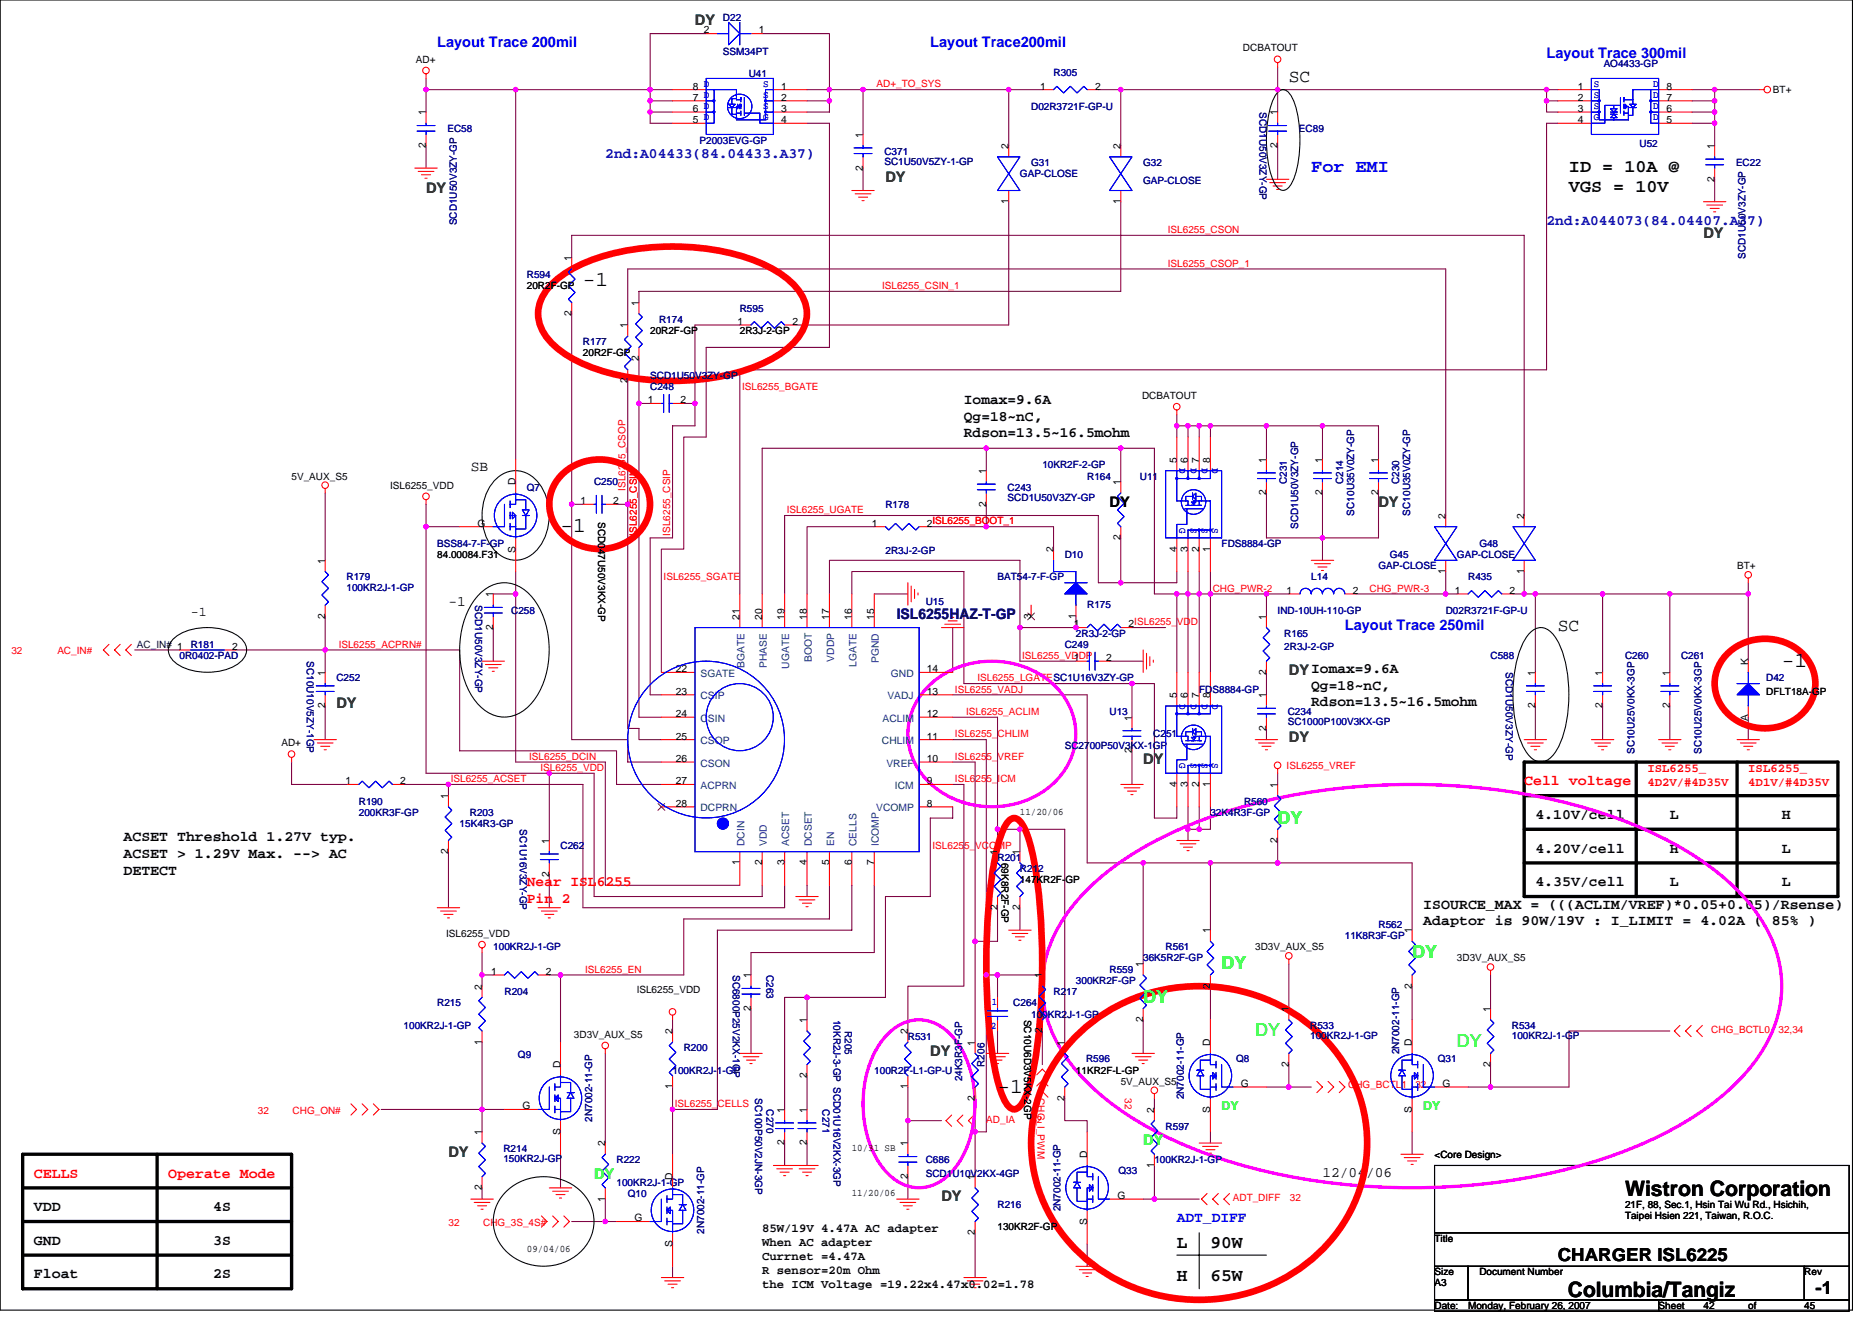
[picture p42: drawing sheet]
<svg xmlns="http://www.w3.org/2000/svg" width="297mm" height="210mm" viewBox="0 0 297 210" stroke-linecap="round" stroke-linejoin="round" font-family="sans-serif">
<defs><g id="words">
<g font-size="3.4">
<text x="92.5" y="45.4">-1</text>
<text x="88.9" y="84.5">-1</text>
<text x="282.7" y="105.8">-1</text>
<text x="158.3" y="173.4">-1</text>
<text x="257.8" y="189.8">Wistron Corporation</text>
<text x="248.8" y="205.8">Columbia/Tangiz</text>
</g>
<g font-size="2.8">
<text x="204.5" y="12.9">SC</text>
<text x="249" y="27.2">ID = 10A @</text>
<text x="249" y="30.4">VGS = 10V</text>
<text x="247.2" y="100.1">SC</text>
<text x="186.7" y="197.9">L</text>
<text x="192.1" y="197.9">90W</text>
<text x="186.7" y="203.3">H</text>
<text x="192.1" y="203.3">65W</text>
<text x="247.2" y="200">CHARGER ISL6225</text>
<text x="288.1" y="205.3">-1</text>
</g>
<text font-size="2.8" fill="#00f" x="208.1" y="27.2">For EMI</text>
<g font-size="2.8" fill="#0f0">
<text x="202.7" y="130.7">DY</text>
<text x="193.8" y="153.8">DY</text>
<text x="224.1" y="152">DY</text>
<text x="181.4" y="159.1">DY</text>
<text x="199.2" y="164.3">DY</text>
<text x="231.2" y="166.1">DY</text>
</g>
<g font-size="2.3" fill="#008000">
<text x="110.3" y="3.9">DY</text>
<text x="140.5" y="28.8">DY</text>
<text x="67.6" y="30.6">DY</text>
<text x="270.3" y="37.7">DY</text>
<text x="218.7" y="80.4">DY</text>
<text x="204.5" y="107">DYIomax=9.6A</text>
<text x="53.4" y="112.4">DY</text>
<text x="204.5" y="117.7">DY</text>
<text x="181.4" y="121.3">DY</text>
<text x="147.6" y="167.5">DY</text>
<text x="71.2" y="183.5">DY</text>
<text x="149.4" y="190.6">DY</text>
</g>
<g font-size="2.3" fill="#00f">
<text x="69.4" y="7.5">Layout Trace 200mil</text>
<text x="147.6" y="7.5">Layout Trace200mil</text>
<text x="245.4" y="9.2">Layout Trace 300mil</text>
<text x="213.4" y="99.9">Layout Trace 250mil</text>
<text x="186.7" y="194">ADT_DIFF</text>
</g>
<g font-size="2.3" fill="#0000a0">
<text x="96.1" y="25">2nd:A04433(84.04433.A37)</text>
<text x="245.4" y="35.7">2nd:A044073(84.04407.A37)</text>
</g>
<g font-size="2.3">
<text x="152.9" y="64.2">Iomax=9.6A</text>
<text x="152.9" y="66.8">Qg=18~nC,</text>
<text x="152.9" y="69.4">Rdson=13.5~16.5mohm</text>
<text x="74.7" y="74.7">SB</text>
<text x="176.1" y="80.4">DY</text>
<text x="71.2" y="96.1">-1</text>
<text x="208.1" y="109.5">Qg=18~nC,</text>
<text x="208.1" y="112.1">Rdson=13.5~16.5mohm</text>
<text x="243.6" y="129.9">4.10V/cell</text>
<text x="265" y="129.9">L</text>
<text x="282.7" y="129.9">H</text>
<text x="19.6" y="133.5">ACSET Threshold 1.27V typ.</text>
<text x="19.6" y="136.1">ACSET &gt; 1.29V Max. --&gt; AC</text>
<text x="243.6" y="135.3">4.20V/cell</text>
<text x="265" y="135.3">H</text>
<text x="282.7" y="135.3">L</text>
<text x="19.6" y="138.7">DETECT</text>
<text x="243.6" y="140.6">4.35V/cell</text>
<text x="265" y="140.6">L</text>
<text x="282.7" y="140.6">L</text>
<text x="225.8" y="144.2">ISOURCE_MAX = (((ACLIM/VREF)*0.05+0.05)/Rsense)</text>
<text x="225.8" y="146.8">Adaptor is 90W/19V : I_LIMIT = 4.02A ( 85% )</text>
<text x="209.8" y="186.8">12/04/06</text>
<text x="5.4" y="192.2">VDD</text>
<text x="5.4" y="197.5">GND</text>
<text x="33.8" y="192.2">4S</text>
<text x="33.8" y="197.5">3S</text>
<text x="5.4" y="202.8">Float</text>
<text x="33.8" y="202.8">2S</text>
</g>
<text font-size="2.3" fill="#000080" x="142.3" y="98.1">ISL6255HAZ-T-GP</text>
<g font-size="2.3" fill="#f00">
<text x="241.8" y="124.6">Cell voltage</text>
<text x="83.6" y="140.6">Near ISL6255</text>
<text x="83.6" y="143.2">Pin 2</text>
<text x="5.4" y="186.8">CELLS</text>
<text x="26.7" y="186.8">Operate Mode</text>
</g>
<g font-size="2.3" fill="#00ff40">
<text x="181.4" y="181.7">DY</text>
<text x="94.3" y="187">DY</text>
</g>
<text font-size="2.1" x="30.3" y="97.7">-1</text>
<g font-size="1.9" fill="#f00">
<text x="261.4" y="122.5">ISL6255_</text>
<text x="261.4" y="124.8">4D2V/#4D35V</text>
<text x="277.4" y="122.5">ISL6255_</text>
<text x="277.4" y="124.8">4D1V/#4D35V</text>
</g>
<g font-size="1.9" fill="#00ff40">
<text x="193.8" y="176.1">DY</text>
<text x="225.8" y="176.1">DY</text>
</g>
<g font-size="1.9">
<text x="120.9" y="195.4">85W/19V 4.47A AC adapter</text>
<text x="120.9" y="197.7">When AC adapter</text>
<text x="120.9" y="199.9">Currnet =4.47A</text>
<text x="120.9" y="202.1">R sensor=20m Ohm</text>
<text x="120.9" y="204.3">the ICM Voltage =19.22x4.47x0.02=1.78</text>
</g>
<g font-size="1.6">
<text x="111.7" y="5.3">2</text>
<text x="120.4" y="5.3">1</text>
<text x="66" y="9.9">AD+</text>
<text x="197.2" y="8.2">DCBATOUT</text>
<text x="109.9" y="17.8">6</text>
<text x="109.9" y="16">7</text>
<text x="109.9" y="14.2">8 D</text>
<text x="124" y="14.2">1</text>
<text x="124" y="16">2</text>
<text x="124" y="17.8">3</text>
<text x="165" y="14.2">1</text>
<text x="173.8" y="14.2">2</text>
<text x="250.4" y="14.2">1</text>
<text x="250.4" y="16">2</text>
<text x="250.4" y="17.8">3</text>
<text x="264.4" y="17.8">6</text>
<text x="264.4" y="16">7</text>
<text x="264.4" y="14.2">8</text>
<text x="281.3" y="14.8">BT+</text>
<text x="67.6" y="23.5" transform="rotate(-90 67.6 23.5)">2</text>
<text x="67.6" y="18.3" transform="rotate(-90 67.6 18.3)">1</text>
<text x="109.9" y="19.5">5</text>
<text x="124" y="19.5">4</text>
<text x="136.9" y="21.9" transform="rotate(-90 136.9 21.9)">1</text>
<text x="160" y="23.6" transform="rotate(-90 160 23.6)">2</text>
<text x="177.8" y="23.6" transform="rotate(-90 177.8 23.6)">2</text>
<text x="202.7" y="23.5" transform="rotate(-90 202.7 23.5)">2</text>
<text x="202.7" y="18.3" transform="rotate(-90 202.7 18.3)">1</text>
<text x="250.4" y="19.5">4</text>
<text x="264.4" y="19.5">5</text>
<text x="272.1" y="23.6" transform="rotate(-90 272.1 23.6)">1</text>
<text x="136.9" y="27.1" transform="rotate(-90 136.9 27.1)">2</text>
<text x="272.1" y="28.8" transform="rotate(-90 272.1 28.8)">2</text>
<text x="160" y="32.4" transform="rotate(-90 160 32.4)">1</text>
<text x="177.8" y="32.4" transform="rotate(-90 177.8 32.4)">1</text>
<text x="90.7" y="41.4" transform="rotate(-90 90.7 41.4)">1</text>
<text x="83.6" y="45.9">20R2F-GP</text>
<text x="90.7" y="50.2" transform="rotate(-90 90.7 50.2)">2</text>
<text x="99.6" y="52.1" transform="rotate(-90 99.6 52.1)">1</text>
<text x="101.4" y="48.5" transform="rotate(-90 101.4 48.5)">1</text>
<text x="103.2" y="53">20R2F-GP</text>
<text x="117" y="51.5">1</text>
<text x="117.4" y="53">2R3J-2-GP</text>
<text x="125.7" y="51.5">2</text>
<text x="92.5" y="56.5">20R2F-GP</text>
<text x="101.4" y="57.3" transform="rotate(-90 101.4 57.3)">2</text>
<text x="99.6" y="60.8" transform="rotate(-90 99.6 60.8)">2</text>
<text x="102.8" y="64">1</text>
<text x="108" y="64">2</text>
<text x="181.2" y="63.3">DCBATOUT</text>
<text x="46.3" y="76.1">5V_AUX_S5</text>
<text x="61.9" y="77.5">ISL6255_VDD</text>
<text x="81.8" y="77" transform="rotate(-90 81.8 77)">D</text>
<text x="156.5" y="75.2" transform="rotate(-90 156.5 75.2)">1</text>
<text x="177.8" y="77" transform="rotate(-90 177.8 77)">1</text>
<text x="186.7" y="73.4" transform="rotate(-90 186.7 73.4)">5</text>
<text x="188.5" y="73.4" transform="rotate(-90 188.5 73.4)">6</text>
<text x="190.3" y="73.4" transform="rotate(-90 190.3 73.4)">7</text>
<text x="192" y="73.4" transform="rotate(-90 192 73.4)">8</text>
<text x="200.9" y="73.4" transform="rotate(-90 200.9 73.4)">1</text>
<text x="209.8" y="73.4" transform="rotate(-90 209.8 73.4)">1</text>
<text x="218.7" y="73.4" transform="rotate(-90 218.7 73.4)">1</text>
<text x="75.8" y="83.5">G</text>
<text x="92.1" y="80">1</text>
<text x="94.9" y="82.8" transform="rotate(90 94.9 82.8)">SCD047U50V3KX-GP</text>
<text x="97.3" y="80">2</text>
<text x="138.4" y="83.5">1</text>
<text x="147.1" y="83.5">2ISL6255_BOOT_1</text>
<text x="156.5" y="80.4" transform="rotate(-90 156.5 80.4)">2</text>
<text x="200.9" y="78.6" transform="rotate(-90 200.9 78.6)">2</text>
<text x="209.8" y="78.6" transform="rotate(-90 209.8 78.6)">2</text>
<text x="218.7" y="78.6" transform="rotate(-90 218.7 78.6)">2</text>
<text x="229.4" y="82.3" transform="rotate(-90 229.4 82.3)">2</text>
<text x="241.8" y="82.3" transform="rotate(-90 241.8 82.3)">2</text>
<text x="51.6" y="89.4" transform="rotate(-90 51.6 89.4)">1</text>
<text x="69.4" y="88.5">84.00084.F31</text>
<text x="81.8" y="87.7" transform="rotate(-90 81.8 87.7)">S</text>
<text x="167.1" y="87.7" transform="rotate(-90 167.1 87.7)">2</text>
<text x="177.8" y="85.7" transform="rotate(-90 177.8 85.7)">2</text>
<text x="186.7" y="87.5" transform="rotate(-90 186.7 87.5)">4</text>
<text x="188.5" y="87.5" transform="rotate(-90 188.5 87.5)">3</text>
<text x="190.3" y="87.5" transform="rotate(-90 190.3 87.5)">2</text>
<text x="192" y="87.5" transform="rotate(-90 192 87.5)">1</text>
<text x="78.2" y="94.8" transform="rotate(-90 78.2 94.8)">1</text>
<text x="204.1" y="94.2">1</text>
<text x="214.6" y="94.2">2</text>
<text x="229.4" y="91.1" transform="rotate(-90 229.4 91.1)">1</text>
<text x="230.8" y="94.2">1</text>
<text x="239.5" y="94.2">2</text>
<text x="241.8" y="91.1" transform="rotate(-90 241.8 91.1)">1</text>
<text x="275.6" y="90.3">BT+</text>
<text x="51.6" y="98.2" transform="rotate(-90 51.6 98.2)">2</text>
<text x="78.2" y="99.9" transform="rotate(-90 78.2 99.9)">2</text>
<text x="117.4" y="98.3" transform="rotate(-90 117.4 98.3)">21</text>
<text x="120.9" y="98.3" transform="rotate(-90 120.9 98.3)">20</text>
<text x="124.5" y="98.3" transform="rotate(-90 124.5 98.3)">19</text>
<text x="128" y="98.3" transform="rotate(-90 128 98.3)">18</text>
<text x="131.6" y="98.3" transform="rotate(-90 131.6 98.3)">17</text>
<text x="135.1" y="98.3" transform="rotate(-90 135.1 98.3)">16</text>
<text x="138.7" y="98.3" transform="rotate(-90 138.7 98.3)">15</text>
<text x="163.6" y="98.2" transform="rotate(-90 163.6 98.2)">3</text>
<text x="170.4" y="99.5">1</text>
<text x="170.7" y="98.2" transform="rotate(-90 170.7 98.2)">1</text>
<text x="179.1" y="99.5">2ISL6255_VDD</text>
<text x="200.9" y="98.3" transform="rotate(-90 200.9 98.3)">1</text>
<text x="36.8" y="103.1">2</text>
<text x="51.6" y="107.2" transform="rotate(-90 51.6 107.2)">1</text>
<text x="107.2" y="106.7">22</text>
<text x="147.1" y="106.7">14</text>
<text x="170.4" y="104.9">1</text>
<text x="175.5" y="104.9">2</text>
<text x="200.9" y="107.1" transform="rotate(-90 200.9 107.1)">2</text>
<text x="243.6" y="107.2" transform="rotate(-90 243.6 107.2)">1</text>
<text x="254.3" y="107.2" transform="rotate(-90 254.3 107.2)">1</text>
<text x="264.9" y="107.2" transform="rotate(-90 264.9 107.2)">1</text>
<text x="277.4" y="105.4" transform="rotate(-90 277.4 105.4)">K</text>
<text x="51.6" y="112.4" transform="rotate(-90 51.6 112.4)">2</text>
<text x="107.2" y="110.2">23</text>
<text x="107.2" y="113.8">24</text>
<text x="147.1" y="110.2">13</text>
<text x="147.1" y="113.8">12</text>
<text x="186.7" y="110.8" transform="rotate(-90 186.7 110.8)">5</text>
<text x="188.5" y="110.8" transform="rotate(-90 188.5 110.8)">6</text>
<text x="190.3" y="110.8" transform="rotate(-90 190.3 110.8)">7</text>
<text x="192" y="110.8" transform="rotate(-90 192 110.8)">8</text>
<text x="200.9" y="110.8" transform="rotate(-90 200.9 110.8)">1</text>
<text x="243.6" y="112.4" transform="rotate(-90 243.6 112.4)">2</text>
<text x="254.3" y="112.4" transform="rotate(-90 254.3 112.4)">2</text>
<text x="264.9" y="112.4" transform="rotate(-90 264.9 112.4)">2</text>
<text x="280.2" y="110.2">DFLT18A-GP</text>
<text x="44.7" y="118.4">AD+</text>
<text x="107.2" y="117.3">25</text>
<text x="147.1" y="117.3">11</text>
<text x="179.6" y="119.5" transform="rotate(-90 179.6 119.5)">2</text>
<text x="179.6" y="114.3" transform="rotate(-90 179.6 114.3)">1</text>
<text x="200.9" y="116" transform="rotate(-90 200.9 116)">2</text>
<text x="277.4" y="114.3" transform="rotate(-90 277.4 114.3)">A</text>
<text x="54.8" y="124.4">1</text>
<text x="63.5" y="124.4">2</text>
<text x="107.2" y="120.9">26</text>
<text x="107.2" y="124.4">27</text>
<text x="147.1" y="120.9">10</text>
<text x="147.1" y="124.4">9</text>
<text x="186.7" y="124.8" transform="rotate(-90 186.7 124.8)">4</text>
<text x="188.5" y="124.8" transform="rotate(-90 188.5 124.8)">3</text>
<text x="190.3" y="124.8" transform="rotate(-90 190.3 124.8)">2</text>
<text x="192" y="124.8" transform="rotate(-90 192 124.8)">1</text>
<text x="202.7" y="125" transform="rotate(-90 202.7 125)">1</text>
<text x="71.1" y="126.8" transform="rotate(-90 71.1 126.8)">1</text>
<text x="107.2" y="128">28</text>
<text x="147.1" y="128">8</text>
<text x="161.8" y="129.3">11/20/06</text>
<text x="71.1" y="135.5" transform="rotate(-90 71.1 135.5)">2</text>
<text x="87.1" y="133.9" transform="rotate(-90 87.1 133.9)">1</text>
<text x="117.4" y="137.3" transform="rotate(-90 117.4 137.3)">1</text>
<text x="120.9" y="137.3" transform="rotate(-90 120.9 137.3)">2</text>
<text x="124.5" y="137.3" transform="rotate(-90 124.5 137.3)">3</text>
<text x="128" y="137.3" transform="rotate(-90 128 137.3)">4</text>
<text x="131.6" y="137.3" transform="rotate(-90 131.6 137.3)">5</text>
<text x="135.1" y="137.3" transform="rotate(-90 135.1 137.3)">6</text>
<text x="138.7" y="137.3" transform="rotate(-90 138.7 137.3)">7</text>
<text x="158.3" y="135.7" transform="rotate(-90 158.3 135.7)">1</text>
<text x="158.9" y="136.9" transform="rotate(90 158.9 136.9)">69K8R2F-GP</text>
<text x="161.8" y="135.7" transform="rotate(-90 161.8 135.7)">1</text>
<text x="202.7" y="133.7" transform="rotate(-90 202.7 133.7)">2</text>
<text x="87.1" y="139.1" transform="rotate(-90 87.1 139.1)">2</text>
<text x="161.8" y="140.1">147KR2F-GP</text>
<text x="70.8" y="148.6">ISL6255_VDD</text>
<text x="158.3" y="144.4" transform="rotate(-90 158.3 144.4)">2</text>
<text x="161.8" y="144.4" transform="rotate(-90 161.8 144.4)">2</text>
<text x="192" y="148.1" transform="rotate(-90 192 148.1)">1</text>
<text x="224" y="148.1" transform="rotate(-90 224 148.1)">1</text>
<text x="77.9" y="154.7">1</text>
<text x="86.6" y="154.7">2</text>
<text x="119.1" y="155.2" transform="rotate(-90 119.1 155.2)">1</text>
<text x="165.4" y="155.2" transform="rotate(-90 165.4 155.2)">1</text>
<text x="181.4" y="153.4" transform="rotate(-90 181.4 153.4)">1</text>
<text x="199.2" y="150.8">3D3V_AUX_S5</text>
<text x="231.2" y="152.5">3D3V_AUX_S5</text>
<text x="76.5" y="157" transform="rotate(-90 76.5 157)">2</text>
<text x="101" y="157.5">ISL6255_VDD</text>
<text x="119.1" y="160.4" transform="rotate(-90 119.1 160.4)">2</text>
<text x="162.5" y="161.8" transform="rotate(90 162.5 161.8)">SC10U6D3V5KX-2GP</text>
<text x="192" y="156.8" transform="rotate(-90 192 156.8)">2</text>
<text x="204.5" y="160.5" transform="rotate(-90 204.5 160.5)">1</text>
<text x="224" y="156.8" transform="rotate(-90 224 156.8)">2</text>
<text x="236.5" y="160.5" transform="rotate(-90 236.5 160.5)">1</text>
<text x="76.5" y="165.7" transform="rotate(-90 76.5 165.7)">1</text>
<text x="91.1" y="164.6">3D3V_AUX_S5</text>
<text x="106.7" y="164.1" transform="rotate(-90 106.7 164.1)">2</text>
<text x="128" y="162.3" transform="rotate(-90 128 162.3)">1</text>
<text x="144" y="164.1" transform="rotate(-90 144 164.1)">2</text>
<text x="154.7" y="165.9" transform="rotate(-90 154.7 165.9)">1</text>
<text x="165.4" y="164" transform="rotate(-90 165.4 164)">2</text>
<text x="168.9" y="165.9" transform="rotate(-90 168.9 165.9)">1</text>
<text x="181.4" y="162.2" transform="rotate(-90 181.4 162.2)">2</text>
<text x="192" y="165.9" transform="rotate(-90 192 165.9)">D</text>
<text x="224" y="165.9" transform="rotate(-90 224 165.9)">D</text>
<text x="88.9" y="169.4" transform="rotate(-90 88.9 169.4)">D</text>
<text x="106.7" y="172.8" transform="rotate(-90 106.7 172.8)">1</text>
<text x="128" y="171.1" transform="rotate(-90 128 171.1)">2</text>
<text x="144" y="172.8" transform="rotate(-90 144 172.8)">1</text>
<text x="170.7" y="170.3">11KR2F-L-GP</text>
<text x="177.8" y="172.1">5V_AUX_S5</text>
<text x="196.9" y="172.4">G</text>
<text x="204.5" y="169.3" transform="rotate(-90 204.5 169.3)">2</text>
<text x="228.9" y="172.4">G</text>
<text x="236.5" y="169.3" transform="rotate(-90 236.5 169.3)">2</text>
<text x="82.9" y="176">G</text>
<text x="124.5" y="176.6" transform="rotate(-90 124.5 176.6)">1</text>
<text x="128" y="176.6" transform="rotate(-90 128 176.6)">1</text>
<text x="154.7" y="174.6" transform="rotate(-90 154.7 174.6)">2</text>
<text x="168.9" y="174.6" transform="rotate(-90 168.9 174.6)">2</text>
<text x="183.2" y="176.6" transform="rotate(-90 183.2 176.6)">2</text>
<text x="192" y="176.6" transform="rotate(-90 192 176.6)">S</text>
<text x="224" y="176.6" transform="rotate(-90 224 176.6)">S</text>
<text x="76.5" y="180.1" transform="rotate(-90 76.5 180.1)">1</text>
<text x="88.9" y="180.1" transform="rotate(-90 88.9 180.1)">S</text>
<text x="96" y="181.9" transform="rotate(-90 96 181.9)">2</text>
<text x="124.5" y="181.7" transform="rotate(-90 124.5 181.7)">2</text>
<text x="128" y="181.7" transform="rotate(-90 128 181.7)">2</text>
<text x="135.2" y="182.6">10/31 SB</text>
<text x="144" y="181.9" transform="rotate(-90 144 181.9)">1</text>
<text x="172.5" y="183.7" transform="rotate(-90 172.5 183.7)">D</text>
<text x="183.2" y="185.3" transform="rotate(-90 183.2 185.3)">1</text>
<text x="227.6" y="183.7">&lt;Core Design&gt;</text>
<text x="76.5" y="188.8" transform="rotate(-90 76.5 188.8)">2</text>
<text x="96" y="190.6" transform="rotate(-90 96 190.6)">1</text>
<text x="106.7" y="187.2" transform="rotate(-90 106.7 187.2)">D</text>
<text x="135.2" y="189.7">11/20/06</text>
<text x="144" y="187.1" transform="rotate(-90 144 187.1)">2</text>
<text x="154.7" y="187.2" transform="rotate(-90 154.7 187.2)">1</text>
<text x="177.3" y="190.2">G</text>
<text x="257.8" y="191.7">21F, 88, Sec.1, Hsin Tai Wu Rd., Hsichih,</text>
<text x="100.7" y="193.8">G</text>
<text x="106.7" y="197.9" transform="rotate(-90 106.7 197.9)">S</text>
<text x="154.7" y="196" transform="rotate(-90 154.7 196)">2</text>
<text x="158.3" y="195.2">130KR2F-GP</text>
<text x="172.5" y="194.4" transform="rotate(-90 172.5 194.4)">S</text>
<text x="227.6" y="197">Title</text>
<text x="257.8" y="193.5">Taipei Hsien 221, Taiwan, R.O.C.</text>
<text x="83.6" y="198.6">09/04/06</text>
<text x="227.6" y="202.3">Size</text>
<text x="234.7" y="202.3">Document Number</text>
<text x="286.3" y="202.3">Rev</text>
<text x="227.6" y="204.1">A3</text>
<text x="227.6" y="207.7">Date:</text>
<text x="233" y="207.7">Monday, February 26, 2007</text>
<text x="263.2" y="207.7">Sheet</text>
<text x="270.3" y="207.7">42</text>
<text x="277.4" y="207.7">of</text>
<text x="286.3" y="207.7">45</text>
</g>
<g font-size="1.6" fill="#000080">
<text x="114.7" y="3.4">D22</text>
<text x="114.7" y="8.7">SSM34PT</text>
<text x="254.5" y="10.7">AO4433-GP</text>
<text x="118.8" y="12.3">U41</text>
<text x="163.6" y="17.4">D02R3721F-GP-U</text>
<text x="167.2" y="12.1">R305</text>
<text x="199.8" y="17.8" transform="rotate(90 199.8 17.8)">SCD1U50V3ZY-GP</text>
<text x="71" y="21">EC58</text>
<text x="111" y="22.9">P2003EVG-GP</text>
<text x="206.1" y="21">EC89</text>
<text x="260.2" y="23.3">U52</text>
<text x="140.3" y="24.5">C371</text>
<text x="140.3" y="26.1">SC1U50V5ZY-1-GP</text>
<text x="161.8" y="28.1">GAP-CLOSE</text>
<text x="163.6" y="26.3">G31</text>
<text x="181.4" y="26.3">G32</text>
<text x="181.4" y="29.1">GAP-CLOSE</text>
<text x="275.5" y="26.3">EC22</text>
<text x="72.5" y="35.7" transform="rotate(-90 72.5 35.7)">SCD1U50V3ZY-GP</text>
<text x="276.9" y="41.1" transform="rotate(-90 276.9 41.1)">SCD1U50V3ZY-GP</text>
<text x="83.6" y="44.1">R594</text>
<text x="104.6" y="51.2">R174</text>
<text x="117.4" y="49.4">R595</text>
<text x="92.5" y="54.8">R177</text>
<text x="103.2" y="61.9">C248</text>
<text x="103.2" y="60.1">SCD1U50V3ZY-GP</text>
<text x="83.6" y="77.9">Q7</text>
<text x="94.3" y="77">C250</text>
<text x="159.9" y="77.9">C243</text>
<text x="165.4" y="74.3">10KR2F-2-GP</text>
<text x="172.5" y="76.1">R164</text>
<text x="180.9" y="76.1">U11</text>
<text x="204.2" y="76.8" transform="rotate(-90 204.2 76.8)">C231</text>
<text x="213.1" y="76.8" transform="rotate(-90 213.1 76.8)">C214</text>
<text x="222" y="76.8" transform="rotate(-90 222 76.8)">C230</text>
<text x="140.5" y="80.5">R178</text>
<text x="159.9" y="79.5">SCD1U50V3ZY-GP</text>
<text x="206" y="83.9" transform="rotate(-90 206 83.9)">SCD1U50V3ZY-GP</text>
<text x="214.9" y="81.8" transform="rotate(-90 214.9 81.8)">SC10U35V0ZY-GP</text>
<text x="223.8" y="81.8" transform="rotate(-90 223.8 81.8)">SC10U35V0ZY-GP</text>
<text x="69.4" y="86.8">BSS84-7-F-GP</text>
<text x="140.5" y="87.8">2R3J-2-GP</text>
<text x="168.9" y="88.5">D10</text>
<text x="193.8" y="86.8">FDS8884-GP</text>
<text x="220.5" y="88.5">G45</text>
<text x="231.2" y="88.5">GAP-CLOSE</text>
<text x="234.7" y="86.8">G48</text>
<text x="55" y="92.1">R179</text>
<text x="55" y="93.7">100KR2J-1-GP</text>
<text x="158.3" y="92.1">BAT54-7-F-GP</text>
<text x="208.1" y="92.1">L14</text>
<text x="218.7" y="90.3">GAP-CLOSE</text>
<text x="233" y="92.1">R435</text>
<text x="75.4" y="96" transform="rotate(90 75.4 96)">SCD1U50V3ZY-GP</text>
<text x="81.1" y="97.4">C258</text>
<text x="146.9" y="96">U15</text>
<text x="170.7" y="101">2R3J-2-GP</text>
<text x="172.5" y="96.5">R175</text>
<text x="202.7" y="97.4">IND-10UH-110-GP</text>
<text x="203.8" y="101">R165</text>
<text x="229.4" y="97.4">D02R3721F-GP-U</text>
<text x="28.5" y="104.5">0R0402-PAD</text>
<text x="30.3" y="102.8">R181</text>
<text x="48.7" y="104.9" transform="rotate(90 48.7 104.9)">SC10U10V5ZY-1GP</text>
<text x="168.9" y="102.8">C249</text>
<text x="203.8" y="103.1">2R3J-2-GP</text>
<text x="236.5" y="104.5">C588</text>
<text x="238.9" y="106.7" transform="rotate(90 238.9 106.7)">SCD1U50V3ZY-GP</text>
<text x="257.8" y="104.5">C260</text>
<text x="266.7" y="104.5">C261</text>
<text x="53.4" y="108.1">C252</text>
<text x="176.1" y="113.4">U13</text>
<text x="190.3" y="109.9">FDS8884-GP</text>
<text x="204.3" y="113.4">C234</text>
<text x="280.2" y="108.1">D42</text>
<text x="168.9" y="118.8">SC2700P50V3KX-1GP</text>
<text x="183" y="117">C251</text>
<text x="204.3" y="115">SC1000P100V3KX-GP</text>
<text x="259.3" y="119.7" transform="rotate(-90 259.3 119.7)">SC10U25V0KX-3GP</text>
<text x="270" y="119.7" transform="rotate(-90 270 119.7)">SC10U25V0KX-3GP</text>
<text x="56.9" y="127.7">R190</text>
<text x="56.9" y="129.4">200KR3F-GP</text>
<text x="72.9" y="131.2">15K4R3-GP</text>
<text x="74.5" y="129.4">R203</text>
<text x="82.5" y="131.6" transform="rotate(90 82.5 131.6)">SC1U16V3ZY-GP</text>
<text x="192.1" y="129.4">32K4R3F-GP</text>
<text x="197.4" y="127.7">R560</text>
<text x="88.9" y="134.8">C262</text>
<text x="158.3" y="136.5">R201</text>
<text x="161.8" y="138.3">R212</text>
<text x="213.4" y="149">11K8R3F-GP</text>
<text x="218.7" y="147.2">R562</text>
<text x="78.3" y="150.8">100KR2J-1-GP</text>
<text x="116.3" y="154.7" transform="rotate(90 116.3 154.7)">SC6800P25V2KX-1GP</text>
<text x="121.6" y="154.7" transform="rotate(90 121.6 154.7)">C263</text>
<text x="176.1" y="154.3">R559</text>
<text x="181.4" y="152.5">36K5R2F-GP</text>
<text x="185" y="150.8">R561</text>
<text x="69.4" y="159.7">R215</text>
<text x="80" y="157.9">R204</text>
<text x="132.3" y="161.8" transform="rotate(90 132.3 161.8)">10KR2J-3-GP SCD01U16V2KX-3GP</text>
<text x="160.8" y="159.7">C264</text>
<text x="163.6" y="161.4">100KR2J-1-GP</text>
<text x="167.2" y="157.9">R217</text>
<text x="170.7" y="156.1">300KR2F-GP</text>
<text x="64" y="163.2">100KR2J-1-GP</text>
<text x="82.2" y="167.8">Q9</text>
<text x="108.5" y="166.8">R200</text>
<text x="134" y="163.6" transform="rotate(90 134 163.6)">R205</text>
<text x="144.1" y="165">R531</text>
<text x="207.9" y="163.2">R533</text>
<text x="207.9" y="164.8">100KR2J-1-GP</text>
<text x="222" y="167.3" transform="rotate(-90 222 167.3)">2N7002-11-GP</text>
<text x="239.9" y="163.2">R534</text>
<text x="239.9" y="164.8">100KR2J-1-GP</text>
<text x="106.7" y="170.3">100KR2J-1-GP</text>
<text x="138.7" y="170.3">100R2F-L1-GP-U</text>
<text x="152.7" y="171.6" transform="rotate(-90 152.7 171.6)">24K3R3F-GP</text>
<text x="156.2" y="169.3" transform="rotate(-90 156.2 169.3)">R206</text>
<text x="172.3" y="168.6">R596</text>
<text x="196.1" y="168.6">Q8</text>
<text x="228.2" y="168.6">Q31</text>
<text x="94" y="178" transform="rotate(-90 94 178)">2N7002-11-GP</text>
<text x="119.8" y="174.2" transform="rotate(90 119.8 174.2)">SC100P50V2JN-3GP</text>
<text x="121.6" y="176" transform="rotate(90 121.6 176)">C270</text>
<text x="130.5" y="176" transform="rotate(90 130.5 176)">C271</text>
<text x="185" y="179.2">R597</text>
<text x="187.9" y="174.4" transform="rotate(-90 187.9 174.4)">2N7002-11-GP</text>
<text x="79.9" y="182.8">R214</text>
<text x="79.9" y="184.4">150KR2J-GP</text>
<text x="97.8" y="184.6">R222</text>
<text x="146.9" y="184.6">C686</text>
<text x="183.2" y="184.6">100KR2J-1-GP</text>
<text x="97.8" y="188.1">100KR2J-1-GP</text>
<text x="99.6" y="189.9">Q10</text>
<text x="146.9" y="186.7">SCD1U10V2KX-4GP</text>
<text x="158.3" y="191.7">R216</text>
<text x="177.5" y="186.3">Q33</text>
<text x="111.8" y="195.7" transform="rotate(-90 111.8 195.7)">2N7002-11-GP</text>
<text x="168.3" y="192.2" transform="rotate(-90 168.3 192.2)">2N7002-11-GP</text>
</g>
<g font-size="1.6" fill="#00f">
<text x="111.7" y="17.3">D</text>
<text x="111.7" y="15.5">D</text>
<text x="111.7" y="13.9">D</text>
<text x="121.1" y="13.9">S</text>
<text x="121.1" y="15.5">S</text>
<text x="121.1" y="17.3">S</text>
<text x="252.9" y="13.9">S</text>
<text x="252.9" y="15.5">S</text>
<text x="252.9" y="17.3">S</text>
<text x="262.3" y="17.3">D</text>
<text x="262.3" y="15.5">D</text>
<text x="262.3" y="13.9">D</text>
<text x="111.7" y="19">D</text>
<text x="121.1" y="19">G</text>
<text x="252.9" y="19">G</text>
<text x="262.3" y="19">D</text>
<text x="187.2" y="74.3" transform="rotate(90 187.2 74.3)">D</text>
<text x="188.9" y="74.3" transform="rotate(90 188.9 74.3)">D</text>
<text x="190.7" y="74.3" transform="rotate(90 190.7 74.3)">D</text>
<text x="192.3" y="74.3" transform="rotate(90 192.3 74.3)">D</text>
<text x="187.2" y="83.7" transform="rotate(90 187.2 83.7)">G</text>
<text x="188.9" y="83.7" transform="rotate(90 188.9 83.7)">S</text>
<text x="190.7" y="83.7" transform="rotate(90 190.7 83.7)">S</text>
<text x="192.3" y="83.7" transform="rotate(90 192.3 83.7)">S</text>
<text x="187.2" y="111.7" transform="rotate(90 187.2 111.7)">D</text>
<text x="188.9" y="111.7" transform="rotate(90 188.9 111.7)">D</text>
<text x="190.7" y="111.7" transform="rotate(90 190.7 111.7)">D</text>
<text x="192.3" y="111.7" transform="rotate(90 192.3 111.7)">D</text>
<text x="187.2" y="121.1" transform="rotate(90 187.2 121.1)">G</text>
<text x="188.9" y="121.1" transform="rotate(90 188.9 121.1)">S</text>
<text x="190.7" y="121.1" transform="rotate(90 190.7 121.1)">S</text>
<text x="192.3" y="121.1" transform="rotate(90 192.3 121.1)">S</text>
<text x="157.4" y="159.5">1</text>
<text x="157.2" y="163.2">2</text>
</g>
<g font-size="1.6" fill="#f00">
<text x="139.1" y="13.9">AD+_TO_SYS</text>
<text x="185.3" y="37">ISL6255_CSON</text>
<text x="140" y="45.9">ISL6255_CSIN_1</text>
<text x="185.3" y="42.3">ISL6255_CSOP_1</text>
<text x="117.7" y="61.9">ISL6255_BGATE</text>
<text x="99.2" y="77.9" transform="rotate(-90 99.2 77.9)">ISL6255_CSOP</text>
<text x="124.9" y="81.4">ISL6255_UGATE</text>
<text x="101" y="85" transform="rotate(-90 101 85)">ISL6255_CSIN</text>
<text x="106.4" y="85" transform="rotate(-90 106.4 85)">ISL6255_CSIP</text>
<text x="105.3" y="92.1">ISL6255_SGATE</text>
<text x="192.4" y="93.9">CHG_PWR-2</text>
<text x="217.3" y="93.9">CHG_PWR-3</text>
<text x="1.8" y="103.8">32</text>
<text x="9.1" y="103.8">AC_IN#</text>
<text x="53.7" y="102.8">ISL6255_ACPRN#</text>
<text x="162.2" y="104.5">ISL6255_VDDP</text>
<text x="151.5" y="109.9">ISL6255_VADJ</text>
<text x="153.3" y="113.4">ISL6255_ACLIM</text>
<text x="155.1" y="108.1">ISL6255_LGATESC1U16V3ZY-GP</text>
<text x="151.5" y="117">ISL6255_CHLIM</text>
<text x="71.5" y="124.1">ISL6255_ACSET</text>
<text x="84" y="120.5">ISL6255_DCIN</text>
<text x="85.7" y="122.3">ISL6255_VDD</text>
<text x="151.5" y="120.5">ISL6255_VREF</text>
<text x="151.5" y="124.1">ISL6255_ICM</text>
<text x="204.1" y="122">ISL6255_VREF</text>
<text x="148" y="134.8">ISL6255_VCOMP</text>
<text x="92.9" y="154.3">ISL6255_EN</text>
<text x="271.5" y="163.9">CHG_BCTL0</text>
<text x="282.2" y="163.9">32,34</text>
<text x="213.9" y="172.6">CHG_BCTL1</text>
<text x="224.6" y="172.6">32</text>
<text x="40.9" y="176.7">32</text>
<text x="46.4" y="176.7">CHG_ON#</text>
<text x="107.1" y="175.7">ISL6255_CELLS</text>
<text x="156.5" y="178.2">AD_IA</text>
<text x="163.6" y="178.2">32</text>
<text x="164.6" y="174.2" transform="rotate(90 164.6 174.2)">CHG_I_PWM</text>
<text x="178.5" y="174.2" transform="rotate(90 178.5 174.2)">32</text>
<text x="195.6" y="190.6">ADT_DIFF</text>
<text x="204.7" y="190.6">32</text>
<text x="71.2" y="194.5">32</text>
<text x="76.7" y="194.5">CHG_3S_4S#</text>
</g>
<text font-size="1.6" fill="#000040" x="21.7" y="102.8">AC_IN# 1</text>
<g font-size="1.6" fill="#004080">
<text x="111.2" y="107.4">SGATE</text>
<text x="118.1" y="106" transform="rotate(-90 118.1 106)">BGATE</text>
<text x="121.7" y="106" transform="rotate(-90 121.7 106)">PHASE</text>
<text x="125.2" y="106.1" transform="rotate(-90 125.2 106.1)">UGATE</text>
<text x="128.8" y="105.1" transform="rotate(-90 128.8 105.1)">BOOT</text>
<text x="132.4" y="105" transform="rotate(-90 132.4 105)">VDDP</text>
<text x="135.9" y="105.8" transform="rotate(-90 135.9 105.8)">LGATE</text>
<text x="139.5" y="105.2" transform="rotate(-90 139.5 105.2)">PGND</text>
<text x="141.4" y="107.4">GND</text>
<text x="111.2" y="111">CSIP</text>
<text x="140.8" y="111">VADJ</text>
<text x="111.2" y="114.5">CSIN</text>
<text x="111.2" y="118.1">CSOP</text>
<text x="140" y="118.1">CHLIM</text>
<text x="140" y="114.5">ACLIM</text>
<text x="111.2" y="121.6">CSON</text>
<text x="111.2" y="125.2">ACPRN</text>
<text x="140.6" y="121.6">VREF</text>
<text x="142" y="125.2">ICM</text>
<text x="111.2" y="128.7">DCPRN</text>
<text x="139" y="128.7">VCOMP</text>
<text x="118.1" y="134.2" transform="rotate(-90 118.1 134.2)">DCIN</text>
<text x="121.7" y="134.2" transform="rotate(-90 121.7 134.2)">VDD</text>
<text x="125.2" y="134.2" transform="rotate(-90 125.2 134.2)">ACSET</text>
<text x="128.8" y="134.2" transform="rotate(-90 128.8 134.2)">DCSET</text>
<text x="132.4" y="134.2" transform="rotate(-90 132.4 134.2)">EN</text>
<text x="135.9" y="134.2" transform="rotate(-90 135.9 134.2)">CELLS</text>
<text x="139.5" y="134.2" transform="rotate(-90 139.5 134.2)">ICOMP</text>
</g>
</g></defs>
<g fill="none" stroke="#000" stroke-width=".17">
<path d="M0 0h293.9v207.9h-293.9zM202.8 14.6a1.06 1.06 0 0 1 1.6 0 9.3 9.3 0 0 1 1.7 5.1 19 19 0 0 1-.9 9 2.12 2.12 0 0 1-1.6 1.5 2.11 2.11 0 0 1-1.6-1.5 19.7 19.7 0 0 1 0-12.9zM78.7 76a4.4 4.4 0 0 1 6.9 .8 8.7 8.7 0 0 1-.6 10.7 4.4 4.4 0 0 1-7-.7 8.8 8.8 0 0 1 .7-10.8zM76.4 93.9a5.3 5.3 0 0 1 8 .8 14.3 14.3 0 0 1 1.8 13.8 8 8 0 0 1-5.2 5.2 5.5 5.5 0 0 1-5.3-2.2 14.4 14.4 0 0 1-1.8-13.8 9.8 9.8 0 0 1 2.5-3.8zM27.6 101.3a9 9 0 0 1 8.4-1.2 4.6 4.6 0 0 1 3 2.4 2.54 2.54 0 0 1-1.3 2.9 9.6 9.6 0 0 1-9.5 0 2.47 2.47 0 0 1-.6-4.1zM242.8 100.4a2.21 2.21 0 0 1 3.4 0 11.1 11.1 0 0 1 2.4 5.7 21.4 21.4 0 0 1-1.4 12.6 3.7 3.7 0 0 1-2.7 2.2 2.88 2.88 0 0 1-2.2-1.5 17.1 17.1 0 0 1-2.2-9.2 17 17 0 0 1 2.2-9.2zM80.2 189.1a8.5 8.5 0 0 1 13.3 1.7 6.8 6.8 0 0 1-3.9 9.4 8.3 8.3 0 0 1-11-4.4 6.5 6.5 0 0 1 1.6-6.7zM186.7 199.1h14.3M190.3 195.6v8.9M227.6 184.9h65.8v10.7h-65.8zM227.6 195.6h65.8v5.3h-65.8zM227.6 200.9h5.4v5.3h-5.4z"/>
<path d="M227.6 206.2h35.6v1.8h-35.6zM233 200.9h53.3v5.3h-53.3zM263.2 206.2h30.2v1.8h-30.2zM286.3 200.9h7.1v5.3h-7.1z"/>
</g>
<g fill="none" stroke="#800040" stroke-width=".17">
<path d="M67.6 14.2h39.1M67.6 12.4v5.4M81.8 14.2v58.7M103.2 16h3.5M103.2 17.8h3.5M112.1 5.3h-8.9v14.3h3.5M120.9 5.3h10.7v8.9M128.1 19.6h3.5v35.5h-19.5v14.2h-3.6v17.8h-3.6v19.6M128.1 14.2h3.5M128.1 16h3.5M131.6 14.2h5.3v7.1M131.6 14.2v3.6h-3.5"/>
<path d="M136.9 14.2h28.5M160.1 14.2v8.9M174.3 14.2h72.9M177.8 14.2v8.9M202.7 10.7v7.1M245.4 16v1.8h1.8M245.4 16h1.8M245.4 14.2v1.8M247.2 19.6h-1.8v39.1h-128v35.5M268.5 14.2h10.7M268.5 16h3.6M268.5 17.8h3.6"/>
<path d="M268.5 19.6h3.6M272.1 14.2v8.9M67.6 23.1v3.6M136.9 26.7v3.5M160.1 32v19.6h-33.8M177.8 32v14.2h-76.4v1.8M202.7 23.1v5.3M272.1 28.4v3.6M90.7 49.8v67.5h8.9v3.6h5.3M90.7 40.9v-3.6h151.1v44.5M99.6 51.6v-8.9h129.8v39.1M101.4 56.9v56.9h3.5"/>
<path d="M117.4 51.6h-7.1v16h-3.6v17.7h-3.5v24.9h1.7M51.6 78.2v10.7M99.6 60.5v55.1h1.8v1.7h3.5M101.4 64h1.8M108.5 64h1.8M156.5 71.1v3.6M177.8 71.1v5.4M186.7 67.6h32v5.3M186.7 65.8v3.5M188.5 67.6v1.7M190.3 67.6v1.7M192.1 67.6v1.7"/>
<path d="M201 78.2v7.1h17.7v-7.1M201 67.6v5.3M209.8 67.6v5.3M209.8 78.2v10.7M51.6 97.8v8.9M67.6 80v42.7h19.6v10.6M67.6 83.6h5.3M78.3 99.6v5.3M81.8 94.2v26.7h14.3v19.6h21.3M81.8 90.7v3.5h-3.5M90.7 80h1.8M97.8 80h1.8"/>
<path d="M120.9 94.2v-23.1h62.3v23.1h21.3M131.6 94.2v-5.3h30.2v16h8.9M135.2 94.2v-3.5h17.7v17.8h30.3v21.3h3.5v-1.8M138.7 83.6h-10.6v10.6M138.7 94.2h5.4M147.6 83.6h19.6v3.5M151.2 99.6v7.1M156.5 80v3.6M170.7 97.8v1.8h-8.9M177.8 85.3v7.2h-3.5v-10.7h-49.8v12.4M179.6 99.6h5.4M186.7 90.7v1.8h-8.9"/>
<path d="M186.7 94.2v12.5M188.5 90.7v16M190.3 90.7v16M192.1 90.7v16M201 94.2v3.6M215.2 94.2h16M229.4 90.7v3.5M240.1 94.2h3.5M241.8 90.7v3.5M243.6 94.2h10.7v12.5M243.6 94.2v12.5M254.3 94.2h23.1"/>
<path d="M265 94.2v12.5M277.4 92.5v12.4M21.4 103.1h7.1M37.4 103.1h35.5v16h24.9v5.4h7.1M51.6 112v5.3M151.2 113.8h7.1v21.3M151.2 110.2h21.3v26.7h51.6v10.7M151.2 117.3h5.3v62.3h-1.8M176.1 104.9h5.3M179.6 108.5v5.3M179.6 119.1v5.4M201 106.7v3.5"/>
<path d="M201 115.6v1.7M243.6 112v5.3M254.3 112v5.3M265 112v5.3M277.4 113.8v3.5M46.3 120.9v3.6h8.9M64 124.5h28.5v19.5h32v-3.5M71.2 124.5v1.7M71.2 135.1v8.9M87.2 122.7h7.1v19.5h26.6v-1.7M87.2 138.7v5.3M151.2 124.5h1.7v32h-8.8v7.1"/>
<path d="M151.2 120.9h3.5v28.5h3.6v-5.4M151.2 128v1.8h-3.6v12.4h-7.1v16h-16v17.8M158.3 131.6h10.6v33.8M161.8 131.6v3.5M181.4 136.9v16M188.5 128v5.3M190.3 128v3.6M192.1 128v3.6h-3.6M192.1 136.9v10.7M202.7 122.7v1.8M202.7 133.3v3.6M76.5 151.1v3.6h1.8"/>
<path d="M76.5 154.7v1.8M88.9 154.7v10.7M128.1 140.5v1.7M128.1 158.2v3.6M131.6 140.5v5.3h-23.1v8.9h-21.3M135.2 140.5v7.1h-21.4v28.4h-7.1M138.7 140.5v10.6h-19.5v3.6M154.7 149.4v16M156.5 154.7h1.8v3.5M158.3 154.7h7.1M161.8 144v3.6M192.1 156.5v5.3"/>
<path d="M204.5 152.9v7.1M224.1 156.5v5.3M236.5 154.7v5.3M60.5 176h19.5M76.5 165.4v14.2M96.1 167.1v14.3M106.7 161.8v1.8M106.7 172.5v10.6M119.2 160v7.1M128.1 170.7v5.3M144.1 172.5v8.9M144.1 177.8h5.3"/>
<path d="M154.7 174.2v12.5M158.3 163.6v3.5M165.4 163.6v5.3M168.9 174.2v3.6h3.6v1.8M181.4 161.8v5.3M183.2 174.2v1.8M192.1 179.6v1.8M201 172.5h7.1M204.5 168.9v3.6M224.1 179.6v3.5M236.5 168.9v3.6M265 163.6h-16v8.9h-16"/>
<path d="M76.5 188.5v1.7M88.9 183.1v5.4M90.7 193.8h7.1M96.1 190.2v3.6M124.5 181.4v3.5M128.1 181.4v3.5M144.1 186.7v3.5M154.7 195.6v7.1M172.5 197.4v3.5M181.4 190.2h8.9M183.2 184.9v5.3M106.7 200.9v1.8"/>
</g>
<g fill="#f0f" stroke="#f0f" stroke-width=".17">
<circle cx="158.3" cy="154.7" r=".35"/>
<circle cx="154.7" cy="179.6" r=".35"/>
<circle cx="156.5" cy="154.7" r=".35"/>
<circle cx="192.1" cy="94.2" r=".35"/>
<circle cx="71.1" cy="124.4" r=".35"/>
<circle cx="99.6" cy="80" r=".35"/>
<circle cx="200.9" cy="94.2" r=".35"/>
<circle cx="67.6" cy="14.2" r=".35"/>
<circle cx="190.3" cy="94.2" r=".35"/>
<circle cx="188.5" cy="94.2" r=".35"/>
<circle cx="188.5" cy="131.6" r=".35"/>
<circle cx="186.7" cy="67.6" r=".35"/>
<circle cx="110.3" cy="64" r=".35"/>
<circle cx="81.8" cy="94.2" r=".35"/>
<circle cx="103.2" cy="14.2" r=".35"/>
<circle cx="103.2" cy="16" r=".35"/>
<circle cx="158.3" cy="131.6" r=".35"/>
<circle cx="192.1" cy="67.6" r=".35"/>
<circle cx="131.6" cy="16" r=".35"/>
<circle cx="131.6" cy="14.2" r=".35"/>
<circle cx="177.8" cy="71.1" r=".35"/>
<circle cx="87.1" cy="122.7" r=".35"/>
<circle cx="161.8" cy="99.6" r=".35"/>
<circle cx="90.7" cy="80" r=".35"/>
<circle cx="177.8" cy="92.4" r=".35"/>
<circle cx="190.3" cy="67.6" r=".35"/>
<circle cx="76.5" cy="154.7" r=".35"/>
<circle cx="241.8" cy="94.2" r=".35"/>
<circle cx="245.4" cy="14.2" r=".35"/>
<circle cx="51.6" cy="103.1" r=".35"/>
<circle cx="67.6" cy="83.6" r=".35"/>
<circle cx="264.9" cy="94.2" r=".35"/>
<circle cx="277.4" cy="94.2" r=".35"/>
<circle cx="254.3" cy="94.2" r=".35"/>
<circle cx="243.6" cy="94.2" r=".35"/>
<circle cx="186.7" cy="94.2" r=".35"/>
<circle cx="154.7" cy="149.3" r=".35"/>
<circle cx="156.5" cy="71.1" r=".35"/>
<circle cx="190.3" cy="131.6" r=".35"/>
<circle cx="81.8" cy="14.2" r=".35"/>
<circle cx="88.9" cy="154.7" r=".35"/>
<circle cx="188.5" cy="67.6" r=".35"/>
<circle cx="229.4" cy="94.2" r=".35"/>
<circle cx="106.7" cy="176" r=".35"/>
<circle cx="209.8" cy="67.6" r=".35"/>
<circle cx="200.9" cy="67.6" r=".35"/>
<circle cx="160" cy="14.2" r=".35"/>
<circle cx="136.9" cy="14.2" r=".35"/>
<circle cx="177.8" cy="14.2" r=".35"/>
<circle cx="103.2" cy="17.8" r=".35"/>
<circle cx="272.1" cy="14.2" r=".35"/>
<circle cx="272.1" cy="16" r=".35"/>
<circle cx="272.1" cy="19.5" r=".35"/>
<circle cx="272.1" cy="17.8" r=".35"/>
<circle cx="245.4" cy="16" r=".35"/>
<circle cx="202.7" cy="14.2" r=".35"/>
<circle cx="101.4" cy="64" r=".35"/>
<circle cx="156.5" cy="83.6" r=".35"/>
<circle cx="76.5" cy="176" r=".35"/>
<circle cx="170.7" cy="99.6" r=".35"/>
<circle cx="209.8" cy="85.3" r=".35"/>
<circle cx="96" cy="193.8" r=".35"/>
<circle cx="144" cy="177.8" r=".35"/>
<circle cx="128" cy="158.2" r=".35"/>
<circle cx="236.5" cy="172.5" r=".35"/>
<circle cx="181.4" cy="136.9" r=".35"/>
<circle cx="202.7" cy="136.9" r=".35"/>
<circle cx="192.1" cy="136.9" r=".35"/>
<circle cx="204.5" cy="172.5" r=".35"/>
<circle cx="179.6" cy="108.4" r=".35"/>
<circle cx="161.8" cy="131.6" r=".35"/>
<circle cx="183.2" cy="190.2" r=".35"/>
</g>
<g fill="none" stroke="#f00" stroke-width=".17">
<path d="M67.6 11.7v.7M67.6 17.8v1.8M106.7 14.2h5.4M106.7 16h5.4M106.7 17.8h5.4M106.7 19.6h5.4M112.1 5.3h1.7M119.2 5.3h1.7M122.7 14.2h5.4M122.7 16h5.4M122.7 17.8h5.4M122.7 19.6h5.4"/>
<path d="M165.4 14.2h1.8M172.5 14.2h1.8M202.7 9.9v.8M202.7 17.8v1.8M247.2 14.2h5.3M247.2 16h5.3M247.2 17.8h5.3M247.2 19.6h5.3M263.2 14.2h5.3M263.2 16h5.3M263.2 17.8h5.3M263.2 19.6h5.3"/>
<path d="M279.2 14.2h.7M65.8 26.7h3.6M66.4 27.2h2.5M66.9 27.7h1.4M67.4 28.3h.4M67.6 21.3v1.8M135.2 30.2h3.5M135.7 30.8h2.5M136.2 31.3h1.5M136.8 31.8h.3M136.9 21.3v1.8M136.9 24.9v1.8"/>
<path d="M160.1 23.1v1.8M160.1 30.2v1.8M177.8 23.1v1.8M177.8 30.2v1.8M201 28.4h3.5M201.5 29h2.5M202 29.5h1.5M202.6 30.1h.3M202.7 21.3v1.8M270.3 32h3.6M270.8 32.5h2.5M271.4 33.1h1.4"/>
<path d="M271.9 33.6h.3M272.1 23.1v1.8M272.1 26.7v1.7M90.7 40.9v1.8M90.7 48v1.8M99.6 51.6v1.7M99.6 58.7v1.8M101.4 48v1.8M101.4 55.1v1.8M117.4 51.6h1.8M124.5 51.6h1.8M51.6 77.5v.7"/>
<path d="M67.6 79.3v.7M81.8 72.9v5.3M103.2 64h1.7M106.7 64h1.8M156.5 74.7v1.8M156.5 78.2v1.8M177.8 76.5v1.7M186.7 65.1v.7M186.7 69.3v5.4M188.5 69.3v5.4M190.3 69.3v5.4M192.1 69.3v5.4"/>
<path d="M201 72.9v1.8M201 76.5v1.7M209.8 72.9v1.8M209.8 76.5v1.7M218.7 72.9v1.8M218.7 76.5v1.7M51.6 88.9v1.8M51.6 96v1.8M72.9 83.6h5.4M78.3 94.2v1.8M78.3 97.8v1.8M81.8 85.3v5.4"/>
<path d="M92.5 80h1.8M96.1 80h1.7M117.4 94.2v5.4M120.9 94.2v5.4M124.5 94.2v5.4M128.1 94.2v5.4M131.6 94.2v5.4M135.2 94.2v5.4M138.7 83.6h1.8M138.7 94.2v5.4M144.1 92.5v3.5M144.6 93v2.5"/>
<path d="M145.1 93.5v1.5M145.7 94.1v.3M145.8 83.6h1.8M149.4 99.6h3.5M149.9 99h2.5M150.4 98.5h1.5M151 98h.3M163.6 96v1.8M167.2 87.1v1.8M170.7 99.6h1.8M170.7 96v1.8M177.8 99.6h1.8"/>
<path d="M177.8 83.6v1.7M186.7 85.3v5.4M188.5 85.3v5.4M190.3 85.3v5.4M192.1 85.3v5.4M201 97.8v1.8M204.5 94.2h1.8M208.1 88.9h3.5M208.6 89.4h2.5M209.1 90h1.5M209.7 90.5h.3M213.4 94.2h1.8"/>
<path d="M229.4 81.8v1.8M229.4 88.9v1.8M231.2 94.2h1.8M238.3 94.2h1.8M241.8 81.8v1.8M241.8 88.9v1.8M277.4 91.7v.8M17.3 102.2l-.9 .9 .9 .9M19.1 102.2l-.9 .9 .9 .9M20.8 102.2l-.8 .9 .8 .9M28.5 103.1h1.8M35.6 103.1h1.8"/>
<path d="M49.8 117.3h3.6M50.4 117.9h2.4M50.9 118.4h1.4M51.4 119h.4M51.6 106.7v1.8M51.6 110.2v1.8M76.5 104.9h3.5M77 105.4h2.5M77.6 106h1.4M78.1 106.5h.3M104.9 117.3h5.4M104.9 113.8h5.4"/>
<path d="M104.9 110.2h5.4M104.9 106.7h5.4M145.8 117.3h5.4M145.8 113.8h5.4M145.8 110.2h5.4M145.8 106.7h5.4M170.7 104.9h1.8M174.3 104.9h1.8M179.6 113.8v1.8M179.6 117.3v1.8M181.4 103.1v3.6M181.9 103.7v2.5"/>
<path d="M182.5 104.2v1.4M183 104.7v.4M186.7 106.7v5.3M188.5 106.7v5.3M190.3 106.7v5.3M192.1 106.7v5.3M199.2 117.3h3.5M199.7 117.9h2.5M200.2 118.4h1.5M200.8 119h.3M201 104.9v1.8M201 110.2v1.8"/>
<path d="M201 113.8v1.8M241.8 117.3h3.6M242.4 117.9h2.5M242.9 118.4h1.4M243.5 119h.3M243.6 106.7v1.8M243.6 110.2v1.8M252.5 117.3h3.6M253 117.9h2.5M253.6 118.4h1.4M254.1 119h.4M254.3 106.7v1.8"/>
<path d="M254.3 110.2v1.8M263.2 117.3h3.5M263.7 117.9h2.5M264.2 118.4h1.5M264.8 119h.3M265 106.7v1.8M265 110.2v1.8M275.6 117.3h3.6M276.2 117.9h2.5M276.7 118.4h1.4M277.2 119h.4M277.4 104.9v1.8"/>
<path d="M277.4 112v1.8M46.3 120.2v.7M55.2 124.5h1.7M62.3 124.5h1.7M71.2 126.2v1.8M71.2 133.3v1.8M87.2 133.3v1.8M87.2 136.9v1.8M104.9 124.5h5.4M104.9 128h5.4M104.9 120.9h5.4M117.4 135.1v5.4"/>
<path d="M120.9 135.1v5.4M124.5 135.1v5.4M128.1 135.1v5.4M131.6 135.1v5.4M135.2 135.1v5.4M138.7 135.1v5.4M145.8 124.5h5.4M145.8 128h5.4M145.8 120.9h5.4M158.3 135.1v1.8M161.8 135.1v1.8M177.8 124.5h3.6"/>
<path d="M178.4 125h2.5M178.9 125.5h1.4M179.4 126.1h.4M186.7 133.3h3.6M186.7 122.7v5.3M187.3 133.9h2.5M187.8 134.4h1.4M188.3 135h.4M188.5 122.7v5.3M190.3 122.7v5.3M192.1 122.7v5.3M202.7 122v.7"/>
<path d="M202.7 124.5v1.7M202.7 131.6v1.7M69.4 144h3.5M69.9 144.5h2.5M70.4 145.1h1.5M71 145.6h.3M76.5 150.4v.7M76.5 156.5v1.7M78.3 154.7h1.7M85.4 144h3.5M85.4 154.7h1.8M85.9 144.5h2.5"/>
<path d="M86.4 145.1h1.5M87 145.6h.3M119.2 154.7v1.8M119.2 158.2v1.8M126.3 142.2h3.5M126.8 142.8h2.5M127.3 143.3h1.5M127.9 143.8h.3M158.3 142.2v1.8M158.3 158.2v1.8M160.1 147.6h3.5M160.6 148.1h2.5"/>
<path d="M161.1 148.6h1.5M161.7 149.2h.3M161.8 142.2v1.8M165.4 154.7v1.8M181.4 152.9v1.8M192.1 147.6v1.8M192.1 154.7v1.8M204.5 152.2v.7M224.1 147.6v1.8M224.1 154.7v1.8M236.5 154v.7M55.7 175.1l.9 .9-.9 .9"/>
<path d="M57.5 175.1l.9 .9-.9 .9M59.2 175.1l.9 .9-.9 .9M76.5 163.6v1.8M76.5 179.6v1.8M80 176h5.4M88.9 165.4v5.3M88.9 177.8v5.3M96.1 166.4v.7M106.7 161.1v.7M106.7 163.6v1.8M106.7 170.7v1.8M117.4 167.1h3.5"/>
<path d="M117.9 167.7h2.5M118.4 168.2h1.5M119 168.7h.3M124.5 176v1.8M124.5 179.6v1.8M128.1 161.8v1.8M128.1 168.9v1.8M128.1 176v1.8M128.1 179.6v1.8M144.1 163.6v1.8M144.1 170.7v1.8M151 176.9l-.9 .9 .9 .9"/>
<path d="M152.8 176.9l-.9 .9 .9 .9M154.6 176.9l-.9 .9 .9 .9M154.7 165.4v1.7M154.7 172.5v1.7M156.5 167.1h3.6M157 167.7h2.5M157.6 168.2h1.4M158.1 168.7h.4M158.3 161.8v1.8M164.5 172.3l.9-.9 .9 .9M164.5 174.1l.9-.9 .9 .9M164.5 170.5l.9-.9 .9 .9"/>
<path d="M165.4 161.8v1.8M168.9 165.4v1.7M168.9 172.5v1.7M172.5 179.6v5.3M179.6 167.1h3.6M180.1 167.7h2.5M180.7 168.2h1.4M181.2 168.7h.4M181.4 160v1.8M183.2 173.5v.7M183.2 176v1.8M192.1 161.8v5.3"/>
<path d="M192.1 174.2v5.4M195.6 172.5h5.4M204.5 160v1.8M204.5 167.1v1.8M209 171.6l.8 .9-.8 .9M210.7 171.6l.9 .9-.9 .9M212.5 171.6l.9 .9-.9 .9M224.1 161.8v5.3M224.1 174.2v5.4M227.6 172.5h5.4M236.5 160v1.8M236.5 167.1v1.8"/>
<path d="M266.6 162.7l-.9 .9 .9 .9M268.3 162.7l-.8 .9 .8 .9M270.1 162.7l-.9 .9 .9 .9M74.7 190.2h3.6M75.2 190.8h2.5M75.8 191.3h1.4M76.3 191.9h.4M76.5 186.7v1.8M85.9 192.9l.9 .9-.9 .9M87.2 188.5h3.5M87.7 189h2.5M87.7 192.9l.9 .9-.9 .9"/>
<path d="M88.2 189.5h1.5M88.8 190.1h.3M89.5 192.9l.9 .9-.9 .9M96.1 181.4v1.7M96.1 188.5v1.7M97.8 193.8h5.4M106.7 183.1v5.4M106.7 195.6v5.3M122.7 184.9h7.1M123.3 185.4h2.4M123.8 186h1.4M124.3 186.5h.4"/>
<path d="M126.8 185.4h2.5M127.3 186h1.5M127.9 186.5h.3M142.3 190.2h3.5M142.8 190.8h2.5M143.3 191.3h1.5M143.9 191.9h.3M144.1 181.4v1.7M144.1 184.9v1.8M154.7 186.7v1.8M154.7 193.8v1.8M172.5 192v5.4"/>
<path d="M176.1 190.2h5.3M183.2 183.1v1.8M190.3 181.4h3.5M190.8 181.9h2.5M191.3 182.4h1.5M191.5 189.4l-.9 .8 .9 .9M191.9 183h.3M193.3 189.4l-.9 .8 .9 .9M195.1 189.4l-.9 .8 .9 .9M222.3 183.1h3.5M222.8 183.7h2.5M223.3 184.2h1.5"/>
<path d="M223.9 184.7h.3M104.9 202.7h3.6M105.5 203.2h2.5M106 203.8h1.4M106.5 204.3h.4M152.9 202.7h3.6M153.5 203.2h2.5M154 203.8h1.4M154.6 204.3h.3M170.7 200.9h3.6M171.3 201.4h2.5M171.8 202h1.4"/>
<path d="M172.3 202.5h.4"/>
<circle cx="67.6" cy="11.2" r=".52"/>
<circle cx="202.7" cy="9.4" r=".52"/>
<circle cx="280.4" cy="14.2" r=".52"/>
<circle cx="51.6" cy="77" r=".52"/>
<circle cx="67.6" cy="78.8" r=".52"/>
<circle cx="186.7" cy="64.5" r=".52"/>
<circle cx="277.4" cy="91.2" r=".52"/>
<circle cx="46.3" cy="119.6" r=".52"/>
<circle cx="202.7" cy="121.4" r=".52"/>
<circle cx="76.5" cy="149.9" r=".52"/>
<circle cx="204.5" cy="151.6" r=".52"/>
<circle cx="236.5" cy="153.4" r=".52"/>
<circle cx="96" cy="165.9" r=".52"/>
<circle cx="106.7" cy="160.5" r=".52"/>
<circle cx="183.2" cy="173" r=".52"/>
</g>
<path d="M241.8 120.9h49.8v21.3h-49.8zM241.8 136.9h49.8M241.8 126.2h49.8M241.8 131.6h49.8M259.6 120.9v21.3M275.6 120.9v21.3M3.6 183.1h42.7v21.4h-42.7zM3.6 188.5h42.7M3.6 193.8h42.7M3.6 199.1h42.7M24.9 183.1v21.4" fill="none" stroke="#000" stroke-width=".53"/>
<path d="M147 109.2a14.7 14.7 0 0 1 20.8 0 10.4 10.4 0 0 1-1 15.4 14.7 14.7 0 0 1-19.8-.9 10.4 10.4 0 0 1 0-14.5zM173.4 140.3a55.9 55.9 0 0 1 21-11.5 102.6 102.6 0 0 1 59.3 0 55.9 55.9 0 0 1 21 11.5 23.7 23.7 0 0 1 7.9 14 19.5 19.5 0 0 1-4.5 14.6 41.6 41.6 0 0 1-15.3 11.6 89 89 0 0 1-34.7 7.9 96.1 96.1 0 0 1-39.9-6.6 48.5 48.5 0 0 1-16.6-11 21.5 21.5 0 0 1-6.2-14.4 20.9 20.9 0 0 1 6.2-14.3zM141.1 163.9a6.5 6.5 0 0 1 9.5 0 15.5 15.5 0 0 1 4.1 11.2 15.9 15.9 0 0 1-4.1 11.3 6.5 6.5 0 0 1-9.5 0 15.5 15.5 0 0 1-4.2-11.3 15.9 15.9 0 0 1 4.2-11.2z" fill="none" stroke="#f0f" stroke-width=".53"/>
<path d="M88 44.7a24.2 24.2 0 0 1 12.4-5.1 39 39 0 0 1 19.9 1.9 14.3 14.3 0 0 1 6.8 5.1 5.9 5.9 0 0 1-.7 7.3 17.4 17.4 0 0 1-7.8 4.7 39.4 39.4 0 0 1-25.5-.6 14.3 14.3 0 0 1-6.8-5.1 5.9 5.9 0 0 1 .8-7.3zM89.1 75.3a8.5 8.5 0 0 1 13.3 1.7 6.8 6.8 0 0 1-3.9 9.4 8.3 8.3 0 0 1-11-4.4 6.5 6.5 0 0 1 1.6-6.7zM274 103.8a8.5 8.5 0 0 1 13.3 1.6 6.8 6.8 0 0 1-3.9 9.5 8.3 8.3 0 0 1-11-4.4 6.5 6.5 0 0 1 1.6-6.7zM160 130.3a1.09 1.09 0 0 1 1.8 0 14.4 14.4 0 0 1 2.3 6.3 103.2 103.2 0 0 1 0 32.6 14.5 14.5 0 0 1-2.3 6.3 1.09 1.09 0 0 1-1.8 0 14.5 14.5 0 0 1-2.2-6.3 104 104 0 0 1 0-32.6 14.4 14.4 0 0 1 2.2-6.3zM170.7 164.4a27.9 27.9 0 0 1 40.4 1.4 23.8 23.8 0 0 1-4.2 35 28 28 0 0 1-37.4-3.9 23.7 23.7 0 0 1 1.2-32.5z" fill="none" stroke="#f00" stroke-width="1.1"/>
<g fill="none" stroke="#00f" stroke-width=".17">
<path d="M66.2 19.9h2.8M67.6 19.6v.3M112.1 14.2h4.8v1.6h.7v-.3v.7M112.1 12.4h10.6v8.9h-10.6zM112.1 17.8h1.2M112.1 16h1.2M113.2 17.7h.2v.2h-.2zM113.2 15.9h.2v.2h-.2zM113.3 14.2v5.4h-1.2M113.8 5.3h1.8M115.6 3.6l1.8 1.7-1.8 1.8zM116.7 17.1h-1.1h.5l-.5-.6h1.1l-.6 .6v1h.8"/>
<path d="M116.9 17.9h.7M116.9 15.6h-.8v.9M117 16.5v.8v-.4l.4 .4v-.8l-.4 .4h-.1M117.4 5.3h1.8M117.4 3.6v3.5M117.6 17.6v.7M118.1 17.9h2.5v1.7h2.1M118.1 15.5v2.8M121.3 15.9h.3v.2h-.3zM121.3 17.7h.3v.2h-.3zM121.5 17.8h1.2M121.5 16h1.2"/>
<path d="M122.7 14.2h-1.2v4.8h-4.6v-2.1h.7v-.4v.8M167.2 14.2l.5-.5 1.1 1.1 1-1.1 1.1 1.1 1.1-1.1 .5 .5M201.3 19.9h2.8M202.7 19.6v.3M252.5 14.2h1.3v4.8h4.6v-2.1h-.7M252.5 12.4h10.7v8.9h-10.7zM252.5 17.8h1.3M252.5 16h1.3M253.6 15.9h.3v.2h-.3zM253.6 17.7h.3v.2h-.3zM255.5 17.8h1.1h-.5l.5-.5h-1.1l.6 .5v.3l.5 .6h-1.1l.6-.6h-.6h1.1M256.1 16.7v.6"/>
<path d="M256.1 18.7v.3M257.1 16.7h-2.4v2.9h-2.2M257.1 15.5v2.4M257.7 17.9h.7M257.7 16.5v.8M257.7 17.6v.7M257.8 16.5l.4 .4-.4 .4zM258.6 17.1h1h-.5l.5-.6h-1l.5 .6v1.2h-.7M259.1 15.8h-1.4v-.3v.7M261.8 17.7h.3v.2h-.3zM261.8 15.9h.3v.2h-.3zM261.9 14.2v5.4h1.3"/>
<path d="M261.9 17.8h1.3M261.9 16h1.3M263.2 14.2h-4.1v2.3M66.2 20.8h2.8M67.6 20.8v.5M135.5 23.5h2.9M135.5 24.4h2.9M136.9 23.1v.4M136.9 24.4v.5M158.3 24.9h3.5l-3.5 5.3h3.5zM176.1 24.9h3.5l-3.5 5.3h3.5zM201.3 20.8h2.8"/>
<path d="M202.7 20.8v.5M270.7 25.3h2.8M270.7 26.1h2.8M272.1 24.9v.4M272.1 26.1v.6M90.7 42.7l-.5 .5 1 1.1-1 1 1 1.1-1 1.1 .5 .5M99.6 53.3l-.5 .6 1 1-1 1.1 1 1.1-1 1 .5 .6M101.4 49.8l.5 .5-1 1.1 1 1.1-1 1 1 1.1-.5 .5M119.2 51.6l.5-.6 1.1 1.1 1-1.1 1.1 1.1 1.1-1.1 .5 .6M80.9 79.5v1M81.8 78.2v1.8h-.9M81.8 79.3h1.6v1.6"/>
<path d="M94.6 78.6v2.8M95.5 78.6v2.8M104.9 64h.4M105.3 62.6v2.8M106.2 64h.5M106.2 62.6v2.8M155.1 76.8h2.8M155.1 77.7h2.8M156.5 76.5v.3M156.5 77.7v.5M177.8 78.2l-.5 .6 1.1 1-1.1 1.1 1.1 1.1-1.1 1 .5 .6M185 74.7h8.8v10.6h-8.8z"/>
<path d="M186.6 75.8h.2v.2h-.2zM186.7 74.7v4.8h1.8v.7M188.4 75.8h.2v.2h-.2zM188.5 74.7v1.2M189 79.7h.8l-.4 .3v.2v-.2zM189.2 79.3v-1.1v.6l.6-.6v1.1l-.6-.5h-1.1v.7M189.4 79.7v-.2h2.7v4.6M189.8 78.8h.8v.7M190.2 75.8h.2v.2h-.2zM190.3 79.5v.7h.3h-.7M190.3 74.7v1.2M192.1 74.7v1.2h-5.4"/>
<path d="M199.5 75h2.9M199.5 75.9h2.9M201 74.7v.3M201 75.9v.6M208.4 75h2.9M208.4 75.9h2.9M209.8 74.7v.3M209.8 75.9v.6M217.3 75h2.9M217.3 75.9h2.9M218.7 74.7v.3M218.7 75.9v.6"/>
<path d="M51.6 90.7l.5 .5-1 1.1 1 1-1 1.1 1 1.1-.5 .5M76.9 96.4h2.8M76.9 97.3h2.8M78.3 96v.4M78.3 97.3v.5M80 80v3.6h-1.7M80.9 83.6h.9v1.7M80.9 81.3v1M80.9 83v1.1M80.9 81.8h.9M81.3 81.3l.5 .5-.5 .5zM81.8 81.8v1.8"/>
<path d="M82.9 81.8h1.1h-.6v2.1h-1.6M82.9 80.9h1.1l-.6 .9zM94.3 80h.3M95.5 80h.6M110.3 99.6h35.5v35.5h-35.5zM140.5 83.6l.5 .5 1.1-1.1 1.1 1.1 1-1.1 1.1 1.1 .5-.5M167.2 88.9v1.8h3.5v1.8M168.9 92.5h3.6M170.7 94.2v1.8M172.5 99.6l.5-.6 1.1 1.1 1.1-1.1 1 1.1 1.1-1.1 .5 .6M188 80.7h2.8M188.1 80.2h.8"/>
<path d="M188.3 80.7v2.5h-1.6v2.1M188.5 85.3v-1.2h3.6v1.2M189 80.2h.8M190.2 84h.2v.2h-.2zM190.3 84.1v1.2M191.9 84h.3v.2h-.3zM201 99.6l.5 .5-1.1 1.1 1.1 1-1.1 1.1 1.1 1.1-.5 .5M206.3 94.2a.88 .88 0 0 1 .9-.9 .88 .88 0 0 1 .8 .9 .89 .89 0 0 1 .9-.9 .89 .89 0 0 1 .9 .9M209.8 94.2a.88 .88 0 0 1 .9-.9 .88 .88 0 0 1 .9 .9M211.6 94.2a.88 .88 0 0 1 .9-.9 .88 .88 0 0 1 .9 .9M227.6 83.6h3.6l-3.6 5.3h3.6zM233 94.2l.5-.5 1.1 1.1 1-1.1 1.1 1.1 1.1-1.1 .5 .5"/>
<path d="M240.1 83.6h3.5l-3.5 5.3h3.5zM30.3 103.1h5.3M50.2 108.8h2.8M50.2 109.7h2.8M51.6 108.5v.3M51.6 109.7v.5M172.5 104.9h.4M172.9 103.5v2.8M173.8 104.9h.5M173.8 103.5v2.8M178.2 116.8h2.8M178.2 115.9h2.8"/>
<path d="M179.6 115.6v.3M179.6 116.8v.5M185 112h8.8v10.7h-8.8zM186.6 113.1h.2v.3h-.2zM186.7 112v4.8h1.8v.7M188 118.1h2.8M188.1 117.5h.8M188.3 118.1v2.4h-1.6v2.2M188.4 113.1h.2v.3h-.2zM188.5 112v1.3M189 117h.8l-.4 .3v.2v-.2zM189 117.5h.8"/>
<path d="M189.2 116.6v-1v.5l.6-.5v1l-.6-.5h-1.1v.7M189.4 117v-.2h2.7v4.6M189.8 116.1h.8v.7M190.2 113.1h.2v.3h-.2zM190.3 116.8v.7h.3h-.7M190.3 112v1.3M192.1 112v1.3h-5.4M199.5 112.4h2.9M199.5 113.3h2.9M201 112v.4M201 113.3v.5M242.2 108.8h2.8"/>
<path d="M242.2 109.7h2.8M243.6 108.5v.3M243.6 109.7v.5M252.9 108.8h2.8M252.9 109.7h2.8M254.3 108.5v.3M254.3 109.7v.5M263.5 108.8h2.9M263.5 109.7h2.9M265 108.5v.3M265 109.7v.5M275.6 108.5h3.6"/>
<path d="M277.4 106.7v1.8M277.4 110.2v1.8M56.9 124.5l.6-.6 1 1.1 1.1-1.1 1.1 1.1 1-1.1 .6 .6M71.2 128l.5 .5-1.1 1.1 1.1 1.1-1.1 1 1.1 1.1-.5 .5M85.7 135.5h2.9M85.7 136.4h2.9M87.2 135.1v.4M87.2 136.4v.5M158.3 136.9l.5 .5-1 1.1 1 1.1-1 1 1 1.1-.5 .5M161.8 136.9l.6 .5-1.1 1.1 1.1 1.1-1.1 1 1.1 1.1-.6 .5M188.5 122.7v-1.3h3.6v1.3M190.2 121.3h.2v.2h-.2z"/>
<path d="M190.3 121.4v1.3M191.9 121.3h.3v.2h-.3zM202.7 126.2l.6 .6-1.1 1 1.1 1.1-1.1 1.1 1.1 1-.6 .6M76.5 158.2l-.5 .6 1 1.1-1 1 1 1.1-1 1 .5 .6M80 154.7l.6-.5 1.1 1 1-1 1.1 1 1.1-1 .5 .5M117.7 156.8h2.9M117.7 157.7h2.9M119.2 156.5v.3M119.2 157.7v.5M165.4 156.5l.5 .5-1 1.1 1 1-1 1.1 1 1.1-.5 .5M181.4 154.7l.5 .5-1 1.1 1 1.1-1 1 1 1.1-.5 .5M192.1 149.4l.5 .5-1.1 1.1 1.1 1-1.1 1.1 1.1 1.1-.5 .5"/>
<path d="M224.1 149.4l.5 .5-1.1 1.1 1.1 1-1.1 1.1 1.1 1.1-.5 .5M87.2 172.5v3.5h-1.8M88.1 176h.8v1.8M88.1 174.2h.8v1.8M88.1 174.2l.5-.5v1.1zM88.1 171.9v1.1M88.1 173.7v1.1M88.1 175.5v1.1M88.9 170.7v1.8h-.8M88.9 171.7h1.6v1.7h.6h-1.1M90.5 173.4l.6 .8h-1.1zM90.5 174.2v2.2h-1.6"/>
<path d="M106.7 165.4l-.5 .5 1 1.1-1 1 1 1.1-1 1.1 .5 .5M123.1 178.2h2.8M123.1 179h2.8M124.5 177.8v.4M124.5 179v.6M126.6 178.2h2.9M126.6 179h2.9M128.1 163.6l.5 .5-1.1 1.1 1.1 1-1.1 1.1 1.1 1.1-.5 .5M128.1 177.8v.4M128.1 179v.6M144.1 165.4l-.6 .5 1.1 1.1-1.1 1 1.1 1.1-1.1 1.1 .6 .5M154.7 167.1l.6 .6-1.1 1 1.1 1.1-1.1 1.1 1.1 1-.6 .6"/>
<path d="M156.7 161.3h3.2M156.7 160.4h3.2M158.3 160v.4M158.3 161.3v.5M168.9 167.1l.6 .6-1.1 1 1.1 1.1-1.1 1.1 1.1 1-.6 .6M183.2 177.8l-.6 .5 1.1 1.1-1.1 1.1 1.1 1-1.1 1.1 .6 .5M190.5 169.8l.5 .9h-1.1zM190.5 170.7v2.1h1.6M192.1 167.1v1.8h.9M192.1 168.2h-1.6v1.6h-.6h1.1M192.4 170.2l.6 .5-.6 .5zM193 172.5h-.9v1.7"/>
<path d="M193 170.7h-.9v1.8M193 168.4v1M193 170.2v1M193 171.9v1.1M193.8 168.9v3.6h1.8M204.5 161.8l.5 .5-1 1.1 1 1.1-1 1 1 1.1-.5 .5M222.5 169.8l.5 .9h-1.1zM222.5 170.7v2.1h1.6M224.1 167.1v1.8h.9M224.1 168.2h-1.6v1.6h-.6h1.1M224.4 170.2l.6 .5-.6 .5zM225 172.5h-.9v1.7"/>
<path d="M225 170.7h-.9v1.8M225 168.4v1M225 170.2v1M225 171.9v1.1M225.8 168.9v3.6h1.8M236.5 161.8l.5 .5-1 1.1 1 1.1-1 1 1 1.1-.5 .5M76.5 181.4l.5 .5-1 1.1 1 1-1 1.1 1 1.1-.5 .5M96.1 183.1l-.6 .6 1.1 1-1.1 1.1 1.1 1.1-1.1 1 .6 .6M104.9 190.2v3.6h-1.7M105.8 193.8h.9v1.8M105.8 192h.9v1.8M105.8 192l.6-.5v1.1z"/>
<path d="M105.8 189.7v1.1M105.8 191.5v1.1M105.8 193.3v1M106.7 188.5v1.7h-.9M106.7 189.5h1.6v1.6h.6h-1.1M108.3 191.1l.6 .9h-1.1zM108.3 192v2.2h-1.6M142.6 183.5h2.9M142.6 184.4h2.9M144.1 183.1v.4M144.1 184.4v.5M154.7 188.5l.6 .5-1.1 1.1 1.1 1-1.1 1.1 1.1 1.1-.6 .5"/>
<path d="M170.9 187.6l.5 .9h-1zM170.9 188.5v2.1h1.6M172.5 184.9v1.8h.9M172.5 186h-1.6v1.6h-.5h1M172.9 187.9l.5 .6-.5 .5zM173.4 190.2h-.9v1.8M173.4 188.5h-.9v1.7M173.4 186.2v1M173.4 187.9v1.1M173.4 189.7v1.1M174.3 186.7v3.5h1.8"/>
<circle cx="117.4" cy="16.9" r="1.94"/>
<circle cx="189.4" cy="79.6" r="1.95"/>
<circle cx="81.8" cy="81.8" r="3.4"/>
<circle cx="112" cy="117.3" r="12.4"/>
<circle cx="117.4" cy="113.8" r="5.3"/>
<circle cx="189.4" cy="117" r="1.95"/>
<circle cx="88.9" cy="174.2" r="3.4"/>
<circle cx="192.1" cy="170.7" r="3.4"/>
<circle cx="224.1" cy="170.7" r="3.4"/>
<circle cx="106.7" cy="192" r="3.4"/>
<circle cx="172.5" cy="188.5" r="3.4"/>
</g>
<path d="M163.1 97.3l1.1 1M164.1 97.3l-1 1M104.4 127.5l1.1 1.1M105.5 127.5l-1.1 1.1" fill="none" stroke="#804000" stroke-width=".16"/>
<g fill="#00f" stroke="#00f" stroke-width=".17">
<path d="M170.7 92.5l1.8 1.7h-3.6z" fill-rule="evenodd"/>
<path d="M170.7 92.5l1.8 1.7h-3.6z" fill-rule="evenodd"/>
<path d="M275.6 110.2l1.8-1.7 1.8 1.7z" fill-rule="evenodd"/>
<path d="M275.6 110.2l1.8-1.7 1.8 1.7z" fill-rule="evenodd"/>
<circle cx="114.7" cy="130.7" r=".88"/>
</g>
<use href="#words"/>
</svg>
